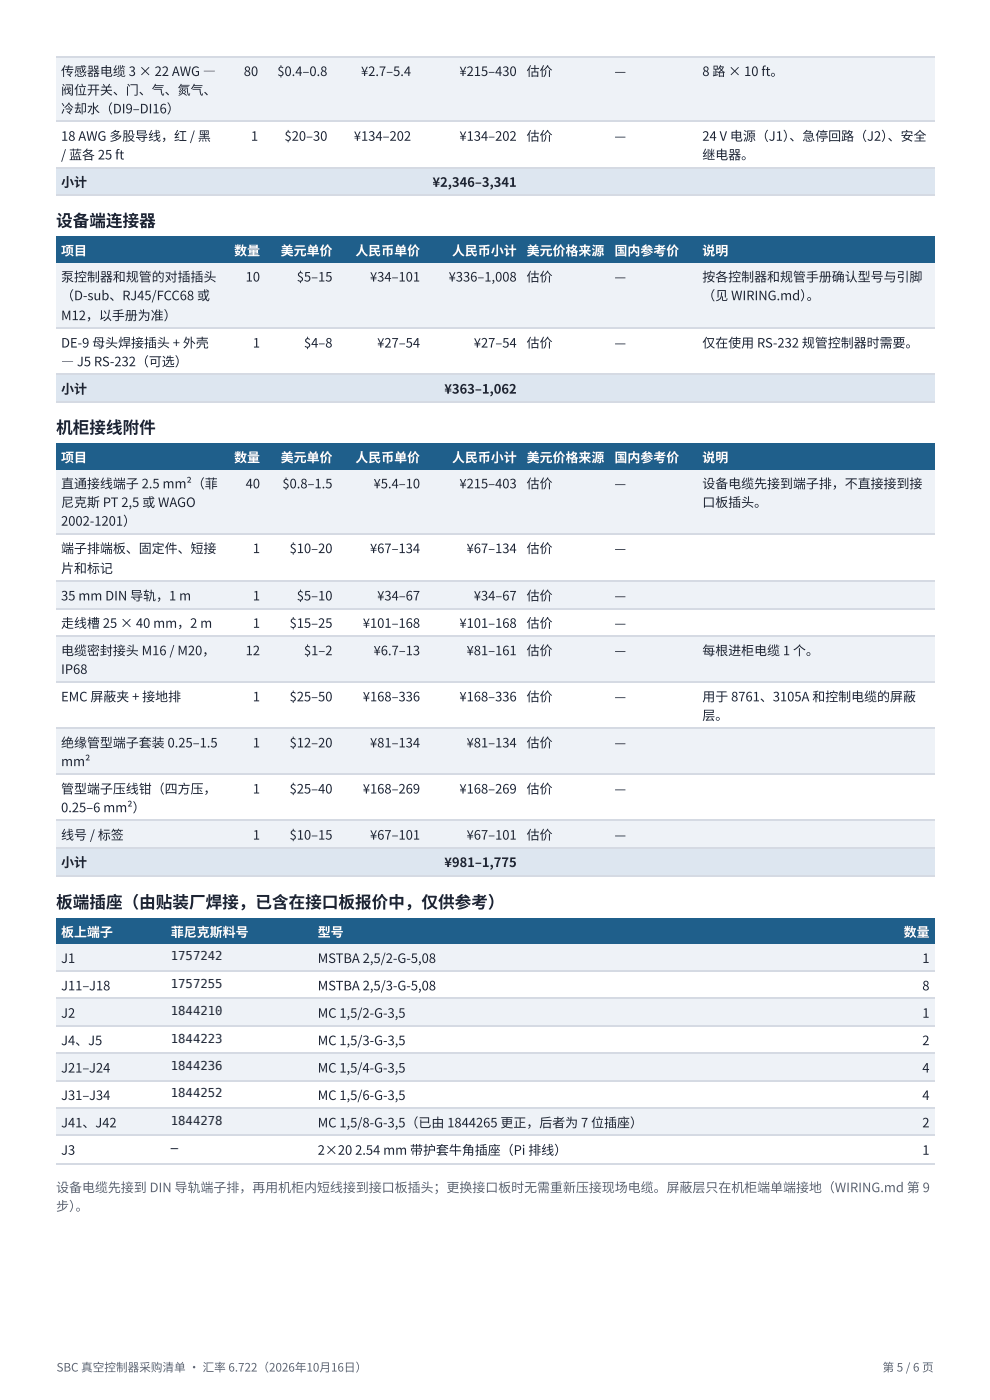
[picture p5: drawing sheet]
<svg xmlns="http://www.w3.org/2000/svg" width="210mm" height="297mm" viewBox="0 0 210 297" stroke-linecap="round" stroke-linejoin="round" font-family="sans-serif">
<defs><g id="words">
<g font-size="3.5" fill="#1d2433">
<text x="11.9" y="48.2">设备端连接器</text>
<text x="11.9" y="92.1">机柜接线附件</text>
<text x="11.9" y="192.9">板端插座（由贴装厂焊接，已含在接口 板报价中，仅供参考）</text>
</g>
<g font-size="2.8" fill="#1d2433">
<text x="13" y="16.1">传感器电缆 3 × 22 AWG —</text>
<text x="51.8" y="16.1">80</text>
<text x="58.9" y="16.1">$0.4–0.8</text>
<text x="76.7" y="16.1">¥2.7–5.4</text>
<text x="97.6" y="16.1">¥215–430</text>
<text x="111.8" y="16.1">估价</text>
<text x="130.5" y="16.1">—</text>
<text x="149.1" y="16.1">8 路 × 10 ft。</text>
<text x="13" y="20.1">阀位开关、门 、气、氮气、</text>
<text x="13" y="24.1">冷却水（DI9–DI16）</text>
<text x="13" y="29.9">18 AWG 多股导线，红 / 黑</text>
<text x="53.3" y="29.9">1</text>
<text x="60.4" y="29.9">$20–30</text>
<text x="75.1" y="29.9">¥134–202</text>
<text x="97.6" y="29.9">¥134–202</text>
<text x="111.8" y="29.9">估价</text>
<text x="130.5" y="29.9">—</text>
<text x="149.1" y="29.9">24 V 电源（J1）</text>
<text x="167.6" y="29.9">、急停回路（J2）</text>
<text x="188.5" y="29.9">、安全</text>
<text x="13" y="33.9">/ 蓝各 25 ft</text>
<text x="149.1" y="33.9">继电器。</text>
<text x="13" y="39.7">小计</text>
<text x="91.8" y="39.7">¥2,346–3,341</text>
<text x="13" y="59.8">泵控制器和规管的对插插头</text>
<text x="52.2" y="59.8">10</text>
<text x="63" y="59.8">$5–15</text>
<text x="78.6" y="59.8">¥34–101</text>
<text x="95.3" y="59.8">¥336–1,008</text>
<text x="111.8" y="59.8">估价</text>
<text x="130.5" y="59.8">—</text>
<text x="149.1" y="59.8">按各控制器和规管手册确认型号与引脚</text>
<text x="13" y="63.8">（D-sub、RJ45/FCC68 或</text>
<text x="149.1" y="63.8">（见 WIRING.md）</text>
<text x="171.3" y="63.8">。</text>
<text x="13" y="68">M12，以手册为准）</text>
<text x="13" y="73.8">DE-9 母头焊接插头 + 外壳</text>
<text x="13" y="77.8">— J5 RS-232（可选）</text>
<text x="53.7" y="73.8">1</text>
<text x="64.5" y="73.8">$4–8</text>
<text x="80.1" y="73.8">¥27–54</text>
<text x="100.6" y="73.8">¥27–54</text>
<text x="111.8" y="73.8">估价</text>
<text x="130.5" y="73.8">—</text>
<text x="149.1" y="73.8">仅在使用 RS-232 规管控制器时需要。</text>
<text x="13" y="83.6">小计</text>
<text x="94.3" y="83.6">¥363–1,062</text>
<text x="13" y="103.7">直通接线端子 2.5 mm²（菲</text>
<text x="13" y="107.7">尼克斯 PT 2,5 或 WAGO</text>
<text x="52.2" y="103.7">40</text>
<text x="60" y="103.7">$0.8–1.5</text>
<text x="79.3" y="103.7">¥5.4–10</text>
<text x="97.6" y="103.7">¥215–403</text>
<text x="111.8" y="103.7">估价</text>
<text x="130.5" y="103.7">—</text>
<text x="149.1" y="103.7">设备电缆先接到端子排，不直接接到接</text>
<text x="149.1" y="107.7">口 板插头。</text>
<text x="13" y="111.7">2002-1201）</text>
<text x="13" y="117.5">端子排端板、固定件、短接</text>
<text x="53.7" y="117.5">1</text>
<text x="61.5" y="117.5">$10–20</text>
<text x="78.6" y="117.5">¥67–134</text>
<text x="99.1" y="117.5">¥67–134</text>
<text x="111.8" y="117.5">估价</text>
<text x="130.5" y="117.5">—</text>
<text x="13" y="121.7">片和标记</text>
<text x="13" y="127.5">35 mm DIN 导轨，1 m</text>
<text x="53.7" y="127.5">1</text>
<text x="63" y="127.5">$5–10</text>
<text x="80.1" y="127.5">¥34–67</text>
<text x="100.6" y="127.5">¥34–67</text>
<text x="111.8" y="127.5">估价</text>
<text x="130.5" y="127.5">—</text>
<text x="13" y="133.4">走线槽 25 × 40 mm，2 m</text>
<text x="53.7" y="133.4">1</text>
<text x="61.5" y="133.4">$15–25</text>
<text x="77" y="133.4">¥101–168</text>
<text x="97.6" y="133.4">¥101–168</text>
<text x="111.8" y="133.4">估价</text>
<text x="130.5" y="133.4">—</text>
<text x="13" y="139.2">电缆密封接头 M16 / M20，</text>
<text x="13" y="143.1">IP68</text>
<text x="52.2" y="139.2">12</text>
<text x="64.5" y="139.2">$1–2</text>
<text x="79.3" y="139.2">¥6.7–13</text>
<text x="99.1" y="139.2">¥81–161</text>
<text x="111.8" y="139.2">估价</text>
<text x="130.5" y="139.2">—</text>
<text x="149.1" y="139.2">每根进柜电缆 1 个。</text>
<text x="13" y="149">EMC 屏蔽夹 + 接地排</text>
<text x="53.7" y="149">1</text>
<text x="61.5" y="149">$25–50</text>
<text x="77" y="149">¥168–336</text>
<text x="97.6" y="149">¥168–336</text>
<text x="111.8" y="149">估价</text>
<text x="130.5" y="149">—</text>
<text x="149.1" y="149">用于 8761、3105A 和控制电缆的屏蔽</text>
<text x="149.1" y="152.9">层。</text>
<text x="13" y="158.8">绝缘管型端子套装 0.25–1.5</text>
<text x="53.7" y="158.8">1</text>
<text x="61.5" y="158.8">$12–20</text>
<text x="78.6" y="158.8">¥81–134</text>
<text x="99.1" y="158.8">¥81–134</text>
<text x="111.8" y="158.8">估价</text>
<text x="130.5" y="158.8">—</text>
<text x="13" y="162.7">mm²</text>
<text x="13" y="168.5">管型端子压线钳（四方压，</text>
<text x="13" y="172.5">0.25–6 mm²）</text>
<text x="53.7" y="168.5">1</text>
<text x="61.5" y="168.5">$25–40</text>
<text x="77" y="168.5">¥168–269</text>
<text x="97.6" y="168.5">¥168–269</text>
<text x="111.8" y="168.5">估价</text>
<text x="130.5" y="168.5">—</text>
<text x="13" y="178.3">线号 / 标签</text>
<text x="53.7" y="178.3">1</text>
<text x="61.5" y="178.3">$10–15</text>
<text x="78.6" y="178.3">¥67–101</text>
<text x="99.1" y="178.3">¥67–101</text>
<text x="111.8" y="178.3">估价</text>
<text x="130.5" y="178.3">—</text>
<text x="13" y="184.2">小计</text>
<text x="94.3" y="184.2">¥981–1,775</text>
<text x="13" y="204.5">J1</text>
<text x="67.5" y="204.5">MSTBA 2,5/2-G-5,08</text>
<text x="195.8" y="204.5">1</text>
<text x="13" y="210.3">J11–J18</text>
<text x="67.5" y="210.3">MSTBA 2,5/3-G-5,08</text>
<text x="195.8" y="210.3">8</text>
<text x="13" y="216.2">J2</text>
<text x="13" y="222">J4、J5</text>
<text x="67.5" y="216.2">MC 1,5/2-G-3,5</text>
<text x="67.5" y="222">MC 1,5/3-G-3,5</text>
<text x="195.8" y="216.2">1</text>
<text x="195.8" y="222">2</text>
<text x="13" y="227.8">J21–J24</text>
<text x="67.5" y="227.8">MC 1,5/4-G-3,5</text>
<text x="195.8" y="227.8">4</text>
<text x="13" y="233.6">J31–J34</text>
<text x="67.5" y="233.6">MC 1,5/6-G-3,5</text>
<text x="195.8" y="233.6">4</text>
<text x="13" y="239.4">J41、J42</text>
<text x="67.5" y="239.4">MC 1,5/8-G-3,5（已由 1844265 更正，后者为 7 位插座）</text>
<text x="195.8" y="239.4">2</text>
<text x="13" y="245.3">J3</text>
<text x="67.5" y="245.3">2×20</text>
<text x="75.4" y="245.3">2.54 mm 带护套牛角 插座（Pi 排线）</text>
<text x="195.8" y="245.3">1</text>
</g>
<g font-size="2.8" fill="#fff">
<text x="13" y="54.2">项目</text>
<text x="49.7" y="54.2">数量</text>
<text x="59.6" y="54.2">美元单价</text>
<text x="75.5" y="54.2">人民币单价</text>
<text x="96" y="54.2">人民币小计</text>
<text x="111.8" y="54.2">美元价格来源</text>
<text x="130.5" y="54.2">国内参考价</text>
<text x="149.1" y="54.2">说明</text>
<text x="13" y="98.2">项目</text>
<text x="49.7" y="98.2">数量</text>
<text x="59.6" y="98.2">美元单价</text>
<text x="75.5" y="98.2">人民币单价</text>
<text x="96" y="98.2">人民币小计</text>
<text x="111.8" y="98.2">美元价格来源</text>
<text x="130.5" y="98.2">国内参考价</text>
<text x="149.1" y="98.2">说明</text>
<text x="13" y="199">板上端子</text>
<text x="36.3" y="199">菲尼克斯料号</text>
<text x="67.5" y="199">型号</text>
<text x="191.9" y="199">数量</text>
</g>
<g font-size="2.8" fill="#5b6475">
<text x="11.9" y="253.2">设备电缆先接到 DIN 导轨端子排，再用机柜内短线接到接口 板插头；更换接口 板时无需重新压接现场电缆。屏蔽层只在机柜端单端接地（WIRING.md 第 9</text>
<text x="11.9" y="257.2">步）</text>
<text x="16" y="257.2">。</text>
</g>
<g font-size="2.6" fill="#1d2433">
<text x="36.3" y="204">1757242</text>
<text x="36.3" y="209.8">1757255</text>
<text x="36.3" y="215.6">1844210</text>
<text x="36.3" y="221.5">1844223</text>
<text x="36.3" y="227.3">1844236</text>
<text x="36.3" y="233.1">1844252</text>
<text x="36.3" y="238.9">1844278</text>
<text x="36.3" y="244.7">—</text>
</g>
<g font-size="2.5" fill="#5b6475">
<text x="12" y="291.3">SBC 真空控制器采购清单 · 汇率 6.722（2026年10月 16日 ）</text>
<text x="187.4" y="291.3">第 5 / 6 页</text>
</g>
</g></defs>
<g fill="#eef2f7">
<path d="M11.9 11.9h35.5v13.8h-35.5z"/>
<path d="M47.4 11.9h8.4v13.8h-8.4z"/>
<path d="M55.8 11.9h14.8v13.8h-14.8z"/>
<path d="M70.6 11.9h17.8v13.8h-17.8z"/>
<path d="M88.4 11.9h22.5v13.8h-22.5z"/>
<path d="M110.9 11.9h18.5v13.8h-18.5z"/>
<path d="M129.4 11.9h18.8v13.8h-18.8z"/>
<path d="M148.2 11.9h50.2v13.8h-50.2z"/>
</g>
<g fill="#dde6f0">
<path d="M11.9 35.5h35.5v5.8h-35.5z"/>
<path d="M47.4 35.5h8.4v5.8h-8.4z"/>
<path d="M55.8 35.5h14.8v5.8h-14.8z"/>
<path d="M70.6 35.5h17.8v5.8h-17.8z"/>
<path d="M88.4 35.5h22.5v5.8h-22.5z"/>
<path d="M110.9 35.5h87.5v5.8h-87.5z"/>
</g>
<path d="M11.9 12h186.5M11.9 25.8h186.5M11.9 35.6h186.5M11.9 41.4h186.5" fill="none" stroke="#d5dae3" stroke-width=".26"/>
<g fill="#1f5f8b">
<path d="M11.9 50.3h35.5v5.5h-35.5z"/>
<path d="M47.4 50.3h9v5.5h-9z"/>
<path d="M56.4 50.3h15.3v5.5h-15.3z"/>
<path d="M71.7 50.3h18.5v5.5h-18.5z"/>
<path d="M90.2 50.3h20.7v5.5h-20.7z"/>
<path d="M110.9 50.3h18.5v5.5h-18.5z"/>
<path d="M129.4 50.3h18.8v5.5h-18.8z"/>
<path d="M148.2 50.3h50.2v5.5h-50.2z"/>
</g>
<g fill="#eef2f7">
<path d="M11.9 55.8h35.5v13.8h-35.5z"/>
<path d="M47.4 55.8h9v13.8h-9z"/>
<path d="M56.4 55.8h15.3v13.8h-15.3z"/>
<path d="M71.7 55.8h18.5v13.8h-18.5z"/>
<path d="M90.2 55.8h20.7v13.8h-20.7z"/>
<path d="M110.9 55.8h18.5v13.8h-18.5z"/>
<path d="M129.4 55.8h18.8v13.8h-18.8z"/>
<path d="M148.2 55.8h50.2v13.8h-50.2z"/>
</g>
<g fill="#dde6f0">
<path d="M11.9 79.4h35.5v5.8h-35.5z"/>
<path d="M47.4 79.4h9v5.8h-9z"/>
<path d="M56.4 79.4h15.3v5.8h-15.3z"/>
<path d="M71.7 79.4h18.5v5.8h-18.5z"/>
<path d="M90.2 79.4h20.7v5.8h-20.7z"/>
<path d="M110.9 79.4h87.5v5.8h-87.5z"/>
</g>
<path d="M11.9 69.7h186.5M11.9 79.5h186.5M11.9 85.3h186.5" fill="none" stroke="#d5dae3" stroke-width=".26"/>
<g fill="#1f5f8b">
<path d="M11.9 94.2h35.5v5.5h-35.5z"/>
<path d="M47.4 94.2h9v5.5h-9z"/>
<path d="M56.4 94.2h15.3v5.5h-15.3z"/>
<path d="M71.7 94.2h18.5v5.5h-18.5z"/>
<path d="M90.2 94.2h20.7v5.5h-20.7z"/>
<path d="M110.9 94.2h18.5v5.5h-18.5z"/>
<path d="M129.4 94.2h18.8v5.5h-18.8z"/>
<path d="M148.2 94.2h50.2v5.5h-50.2z"/>
</g>
<g fill="#eef2f7">
<path d="M11.9 99.7h35.5v13.8h-35.5z"/>
<path d="M47.4 99.7h9v13.8h-9z"/>
<path d="M56.4 99.7h15.3v13.8h-15.3z"/>
<path d="M71.7 99.7h18.5v13.8h-18.5z"/>
<path d="M90.2 99.7h20.7v13.8h-20.7z"/>
<path d="M110.9 99.7h18.5v13.8h-18.5z"/>
<path d="M129.4 99.7h18.8v13.8h-18.8z"/>
<path d="M148.2 99.7h50.2v13.8h-50.2z"/>
<path d="M11.9 123.3h35.5v5.8h-35.5z"/>
<path d="M47.4 123.3h9v5.8h-9z"/>
<path d="M56.4 123.3h15.3v5.8h-15.3z"/>
<path d="M71.7 123.3h18.5v5.8h-18.5z"/>
<path d="M90.2 123.3h20.7v5.8h-20.7z"/>
<path d="M110.9 123.3h18.5v5.8h-18.5z"/>
<path d="M129.4 123.3h18.8v5.8h-18.8z"/>
<path d="M148.2 123.3h50.2v5.8h-50.2z"/>
<path d="M11.9 134.9h35.5v9.8h-35.5z"/>
<path d="M47.4 134.9h9v9.8h-9z"/>
<path d="M56.4 134.9h15.3v9.8h-15.3z"/>
<path d="M71.7 134.9h18.5v9.8h-18.5z"/>
<path d="M90.2 134.9h20.7v9.8h-20.7z"/>
<path d="M110.9 134.9h18.5v9.8h-18.5z"/>
<path d="M129.4 134.9h18.8v9.8h-18.8z"/>
<path d="M148.2 134.9h50.2v9.8h-50.2z"/>
<path d="M11.9 154.8h35.5v9.8h-35.5z"/>
<path d="M47.4 154.8h9v9.8h-9z"/>
<path d="M56.4 154.8h15.3v9.8h-15.3z"/>
<path d="M71.7 154.8h18.5v9.8h-18.5z"/>
<path d="M90.2 154.8h20.7v9.8h-20.7z"/>
<path d="M110.9 154.8h18.5v9.8h-18.5z"/>
<path d="M129.4 154.8h18.8v9.8h-18.8z"/>
<path d="M148.2 154.8h50.2v9.8h-50.2z"/>
<path d="M11.9 174.4h35.5v5.8h-35.5z"/>
<path d="M47.4 174.4h9v5.8h-9z"/>
<path d="M56.4 174.4h15.3v5.8h-15.3z"/>
<path d="M71.7 174.4h18.5v5.8h-18.5z"/>
<path d="M90.2 174.4h20.7v5.8h-20.7z"/>
<path d="M110.9 174.4h18.5v5.8h-18.5z"/>
<path d="M129.4 174.4h18.8v5.8h-18.8z"/>
<path d="M148.2 174.4h50.2v5.8h-50.2z"/>
</g>
<g fill="#dde6f0">
<path d="M11.9 180.2h35.5v5.8h-35.5z"/>
<path d="M47.4 180.2h9v5.8h-9z"/>
<path d="M56.4 180.2h15.3v5.8h-15.3z"/>
<path d="M71.7 180.2h18.5v5.8h-18.5z"/>
<path d="M90.2 180.2h20.7v5.8h-20.7z"/>
<path d="M110.9 180.2h87.5v5.8h-87.5z"/>
</g>
<path d="M11.9 113.4h186.5M11.9 123.4h186.5M11.9 129.2h186.5M11.9 135.1h186.5M11.9 144.9h186.5M11.9 154.6h186.5M11.9 164.4h186.5M11.9 174.2h186.5M11.9 180h186.5M11.9 186.1h186.5" fill="none" stroke="#d5dae3" stroke-width=".26"/>
<g fill="#1f5f8b">
<path d="M11.9 195h23.3v5.6h-23.3z"/>
<path d="M35.2 195h31.2v5.6h-31.2z"/>
<path d="M66.4 195h119.3v5.6h-119.3z"/>
<path d="M185.7 195h12.7v5.6h-12.7z"/>
</g>
<g fill="#eef2f7">
<path d="M11.9 200.6h23.3v5.8h-23.3z"/>
<path d="M35.2 200.6h31.2v5.8h-31.2z"/>
<path d="M66.4 200.6h119.3v5.8h-119.3z"/>
<path d="M185.7 200.6h12.7v5.8h-12.7z"/>
<path d="M11.9 212.2h23.3v5.8h-23.3z"/>
<path d="M35.2 212.2h31.2v5.8h-31.2z"/>
<path d="M66.4 212.2h119.3v5.8h-119.3z"/>
<path d="M185.7 212.2h12.7v5.8h-12.7z"/>
<path d="M11.9 223.8h23.3v5.9h-23.3z"/>
<path d="M35.2 223.8h31.2v5.9h-31.2z"/>
<path d="M66.4 223.8h119.3v5.9h-119.3z"/>
<path d="M185.7 223.8h12.7v5.9h-12.7z"/>
<path d="M11.9 235.5h23.3v5.8h-23.3z"/>
<path d="M35.2 235.5h31.2v5.8h-31.2z"/>
<path d="M66.4 235.5h119.3v5.8h-119.3z"/>
<path d="M185.7 235.5h12.7v5.8h-12.7z"/>
</g>
<path d="M11.9 206.2h186.5M11.9 212.1h186.5M11.9 217.9h186.5M11.9 223.7h186.5M11.9 229.5h186.5M11.9 235.3h186.5M11.9 241.2h186.5M11.9 247.3h186.5" fill="none" stroke="#d5dae3" stroke-width=".26"/>
<use href="#words"/>
</svg>
